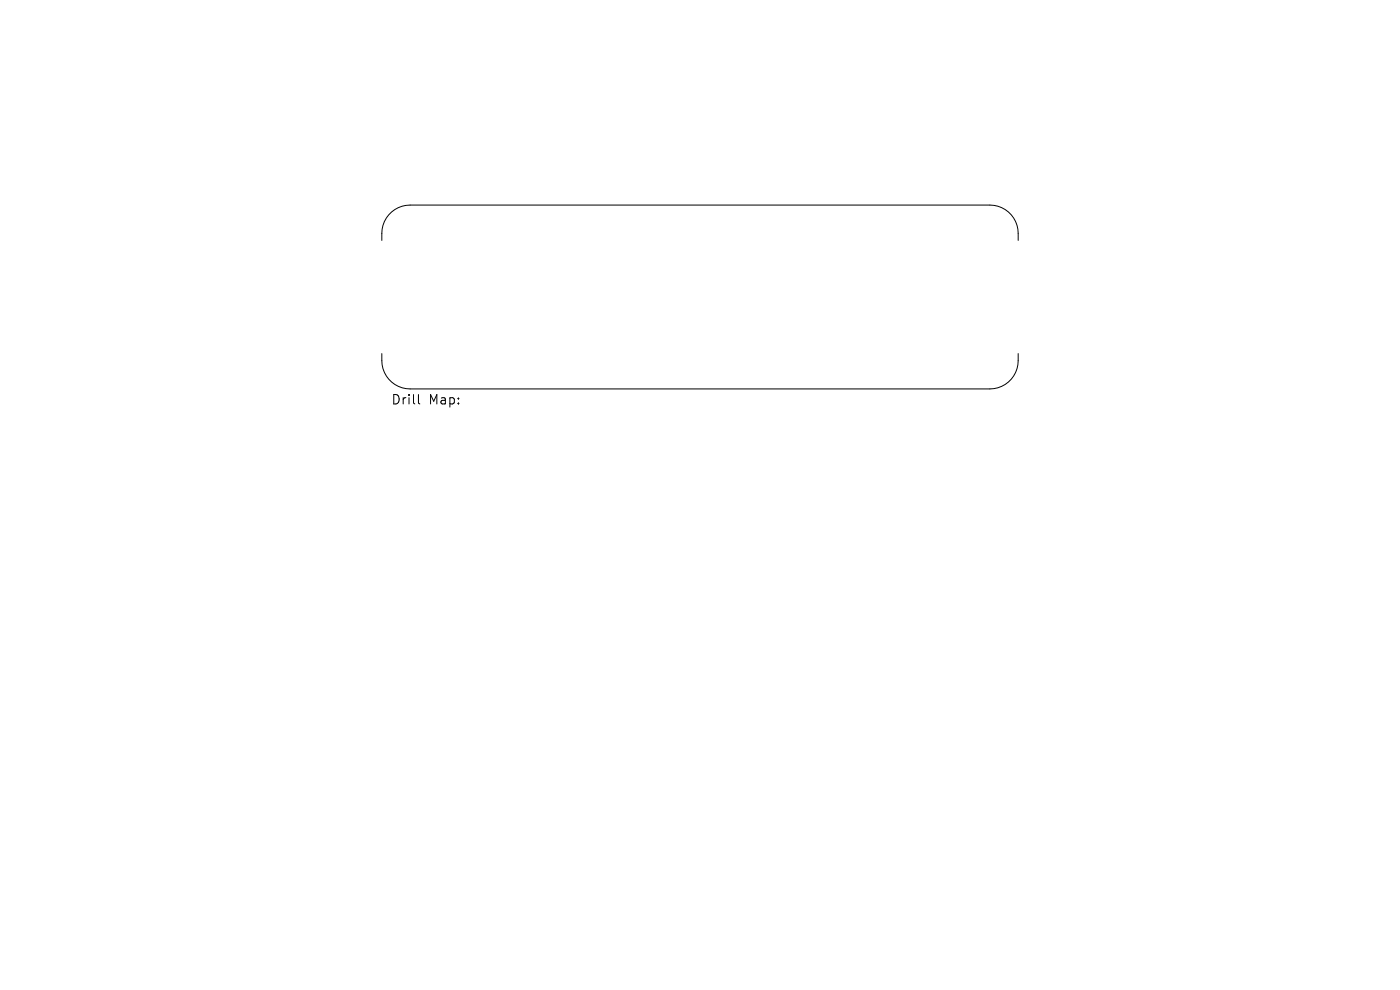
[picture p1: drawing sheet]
<svg xmlns="http://www.w3.org/2000/svg" width="297mm" height="210mm" viewBox="0 0 297 210" stroke-linecap="round" stroke-linejoin="round" font-family="sans-serif">
<defs><g id="words">
<g font-size="2.8">
<text x="82.9" y="86.1">Drill</text>
<text x="90.9" y="86.1">Map:</text>
</g>
</g></defs>
<path d="M81 51a6.4 6.4 0 0 1 3.5-7l.8-.3 1.7-.2h123a6 6 0 0 1 6 6v1.5M81 75a6.4 6.4 0 0 0 3.5 7l.8 .3 1.7 .2h123a6 6 0 0 0 6-6v-1.5M88.8 83.7v1.7l.3 .3" fill="none" stroke="#000" stroke-width=".21"/>
<use href="#words"/>
</svg>
